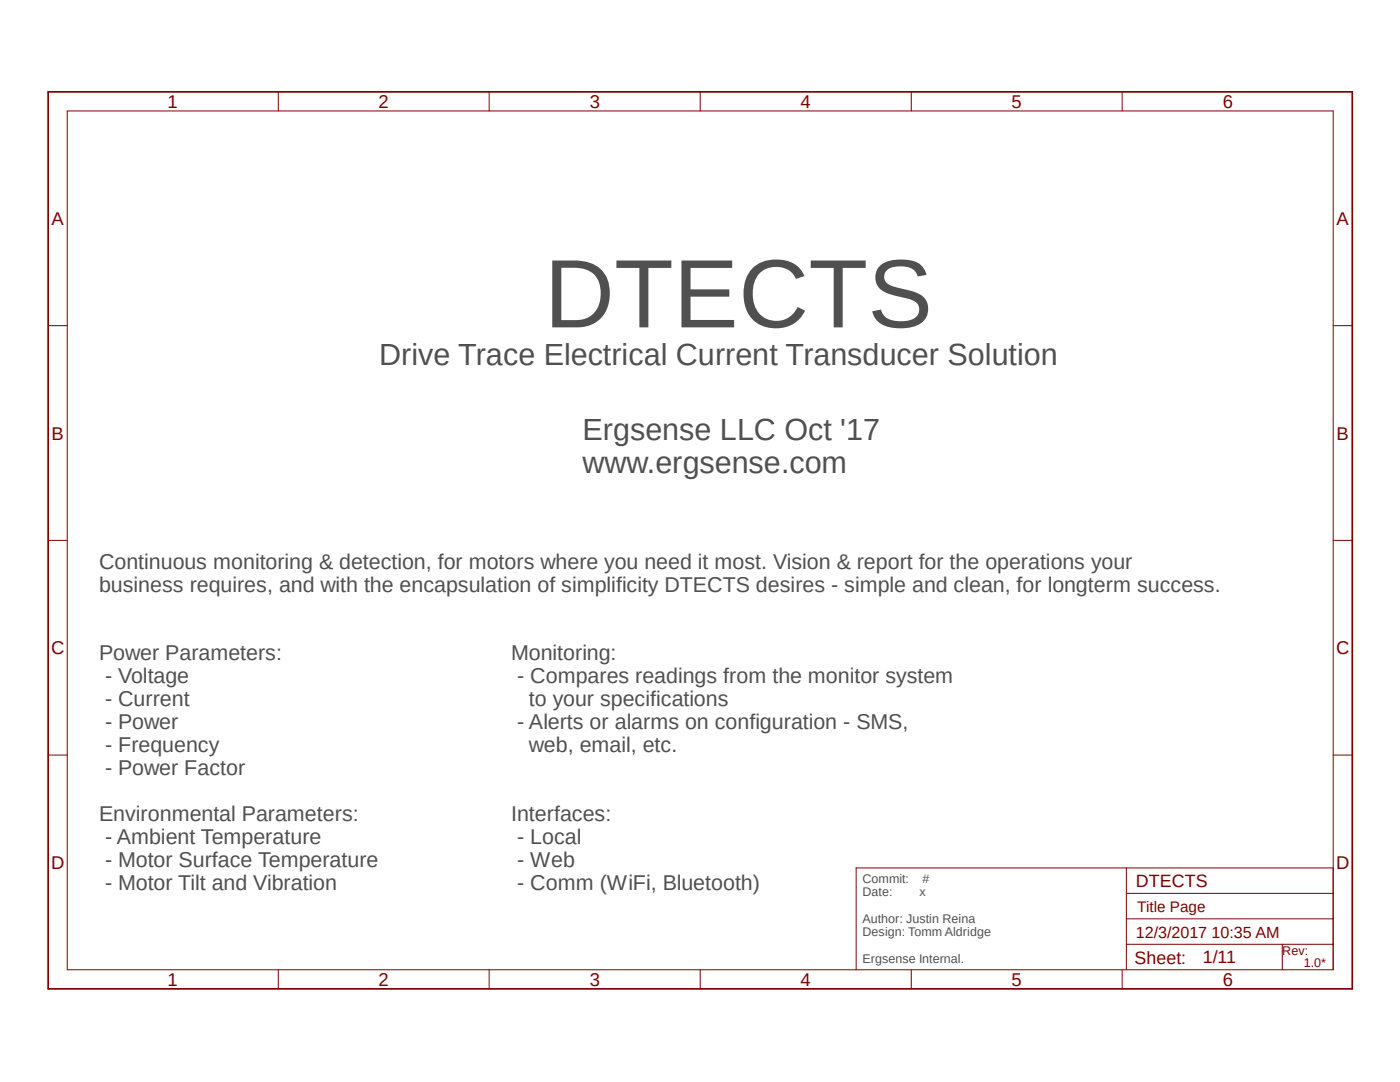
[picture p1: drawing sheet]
<svg xmlns="http://www.w3.org/2000/svg" width="279mm" height="216mm" viewBox="0 0 279 216" stroke-linecap="round" stroke-linejoin="round" font-family="sans-serif">
<defs><g id="words">
<text font-size="19.4" fill="#505050" x="108.6" y="65.3">DTECTS</text>
<g font-size="6.1" fill="#505050">
<text x="75.6" y="72.9">Drive Trace Electrical Current Transducer Solution</text>
<text x="116.2" y="87.9">Ergsense LLC Oct '17</text>
<text x="116.2" y="94.4">www.ergsense.com</text>
</g>
<g font-size="4.3" fill="#505050">
<text x="19.8" y="113.5">Continuous monitoring &amp; detection, for motors where you need it most. Vision &amp; report for the operations your</text>
<text x="19.8" y="118.1">business requires, and with the encapsulation of simplificity DTECTS desires - simple and clean, for longterm success.</text>
<text x="19.8" y="131.8">Power Parameters:</text>
<text x="102" y="131.8">Monitoring:</text>
<text x="21" y="136.4">- Voltage</text>
<text x="103.2" y="136.4">- Compares readings from the monitor system</text>
<text x="21" y="140.9">- Current</text>
<text x="105.6" y="140.9">to your specifications</text>
<text x="21" y="145.5">- Power</text>
<text x="103.2" y="145.5">- Alerts or alarms on configuration - SMS,</text>
<text x="21" y="150.1">- Frequency</text>
<text x="21" y="154.6">- Power Factor</text>
<text x="105.6" y="150.1">web, email, etc.</text>
<text x="19.8" y="163.8">Environmental Parameters:</text>
<text x="102" y="163.8">Interfaces:</text>
<text x="21" y="168.4">- Ambient Temperature</text>
<text x="21" y="172.9">- Motor Surface Temperature</text>
<text x="103.2" y="168.4">- Local</text>
<text x="103.2" y="172.9">- Web</text>
<text x="21" y="177.5">- Motor Tilt and Vibration</text>
<text x="103.2" y="177.5">- Comm (WiFi, Bluetooth)</text>
</g>
<g font-size="3.7" fill="#800000">
<text x="33.4" y="21.5">1</text>
<text x="75.6" y="21.5">2</text>
<text x="117.7" y="21.5">3</text>
<text x="159.8" y="21.5">4</text>
<text x="201.9" y="21.5">5</text>
<text x="244" y="21.5">6</text>
<text x="10.3" y="44.9">A</text>
<text x="266.7" y="44.9">A</text>
<text x="10.3" y="87.7">B</text>
<text x="266.7" y="87.7">B</text>
<text x="10.2" y="130.6">C</text>
<text x="266.7" y="130.6">C</text>
<text x="10.2" y="173.4">D</text>
<text x="266.7" y="173.4">D</text>
<text x="33.4" y="196.7">1</text>
<text x="75.6" y="196.7">2</text>
<text x="117.7" y="196.7">3</text>
<text x="159.8" y="196.7">4</text>
<text x="201.9" y="196.7">5</text>
<text x="244" y="196.7">6</text>
</g>
<g font-size="3.6" fill="#800000">
<text x="226.7" y="177">DTECTS</text>
<text x="226.4" y="192.4">Sheet:</text>
<text x="240" y="192.2">1/11</text>
</g>
<text font-size="3.2" fill="#800000" x="226.7" y="187.2">12/3/2017 10:35 AM</text>
<text font-size="3" fill="#800000" x="226.9" y="182.1">Title Page</text>
<g font-size="2.5" fill="#505050">
<text x="172.1" y="176.1">Commit:</text>
<text x="172.1" y="178.8">Date:</text>
<text x="183.5" y="178.8">x</text>
<text x="184.1" y="176.1">#</text>
<text x="172.1" y="184.1">Author: Justin Reina</text>
<text x="172.1" y="186.8">Design: Tomm Aldridge</text>
<text x="172.1" y="192.1">Ergsense Internal.</text>
</g>
<g font-size="2.5" fill="#800000">
<text x="255.9" y="190.5">Rev:</text>
<text x="260.2" y="193">1.0*</text>
</g>
</g></defs>
<path d="M9.1 18l261.2 179.9M270.3 18l-261.2 179.9" fill="none" stroke="#fff" stroke-width=".2"/>
<g fill="none" stroke="#800000" stroke-width=".2">
<path d="M55.5 18.3v3.8M97.6 18.3v3.8M139.7 18.3v3.8M181.9 18.3v3.8M223.9 18.3v3.8M13.4 22.1h252.7v171.4h-252.7zM9.6 65h3.8M266.1 65h3.8M9.6 107.8h3.8M266.1 107.8h3.8M9.6 150.7h3.8M266.1 150.7h3.8"/>
<path d="M224.8 173.2v20.3M224.8 178.3h41.3M266.1 173.2h-95.2v20.3M55.5 193.5v3.8M97.6 193.5v3.8M139.7 193.5v3.8M181.9 193.5v3.8M223.9 193.5v3.8M224.8 188.4h41.3M224.8 183.3h41.3M255.9 188.4v5.1"/>
</g>
<path d="M9.6 18.3h260.3v179h-260.3z" fill="none" stroke="#800000" stroke-width=".34"/>
<use href="#words"/>
</svg>
